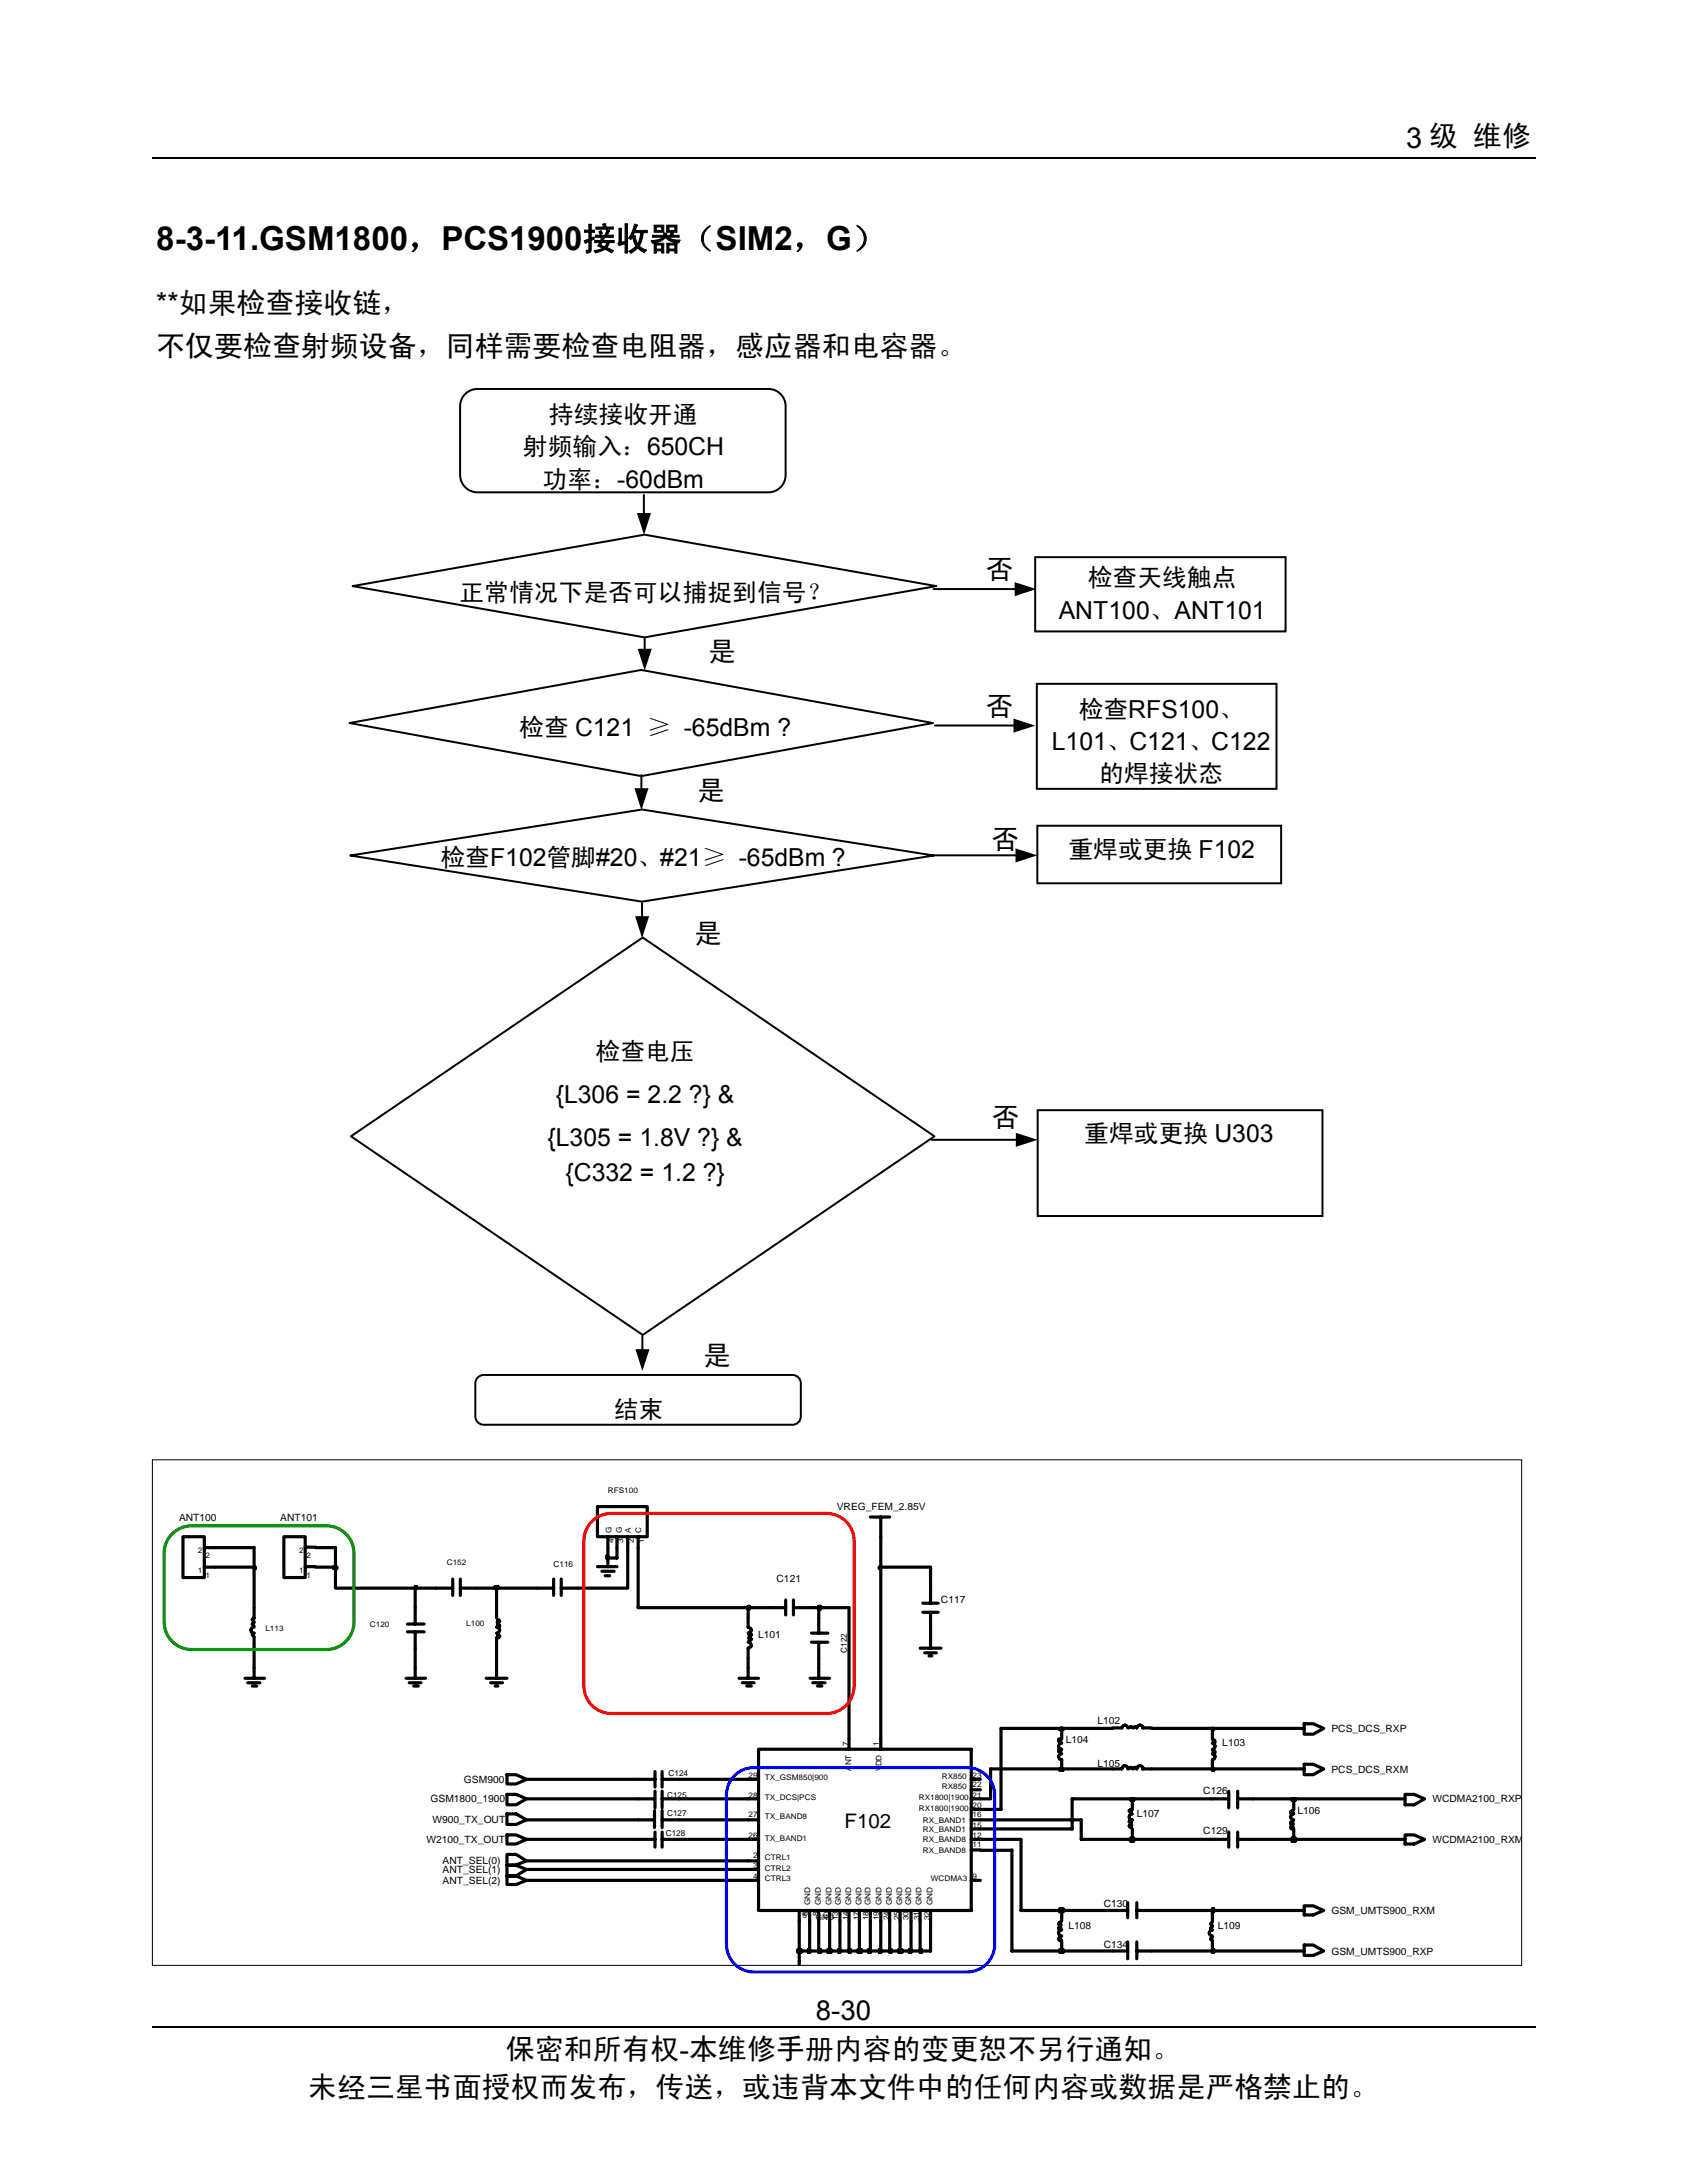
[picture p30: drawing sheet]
<svg xmlns="http://www.w3.org/2000/svg" width="216mm" height="279mm" viewBox="0 0 216 279" stroke-linecap="round" stroke-linejoin="round" font-family="sans-serif">
<defs><g id="words">
<text font-size="4.2" x="20" y="32">8-3-11.GSM1800，PCS1900接收器（SIM2，G）</text>
<g font-size="3.7">
<text x="180" y="18.9">3 级 维修</text>
<text x="20" y="40.1">**如果检查接收链，</text>
<text x="20" y="45.6">不仅要检查射频设备，同样需要检查电阻器，感应器和电容器。</text>
<text x="64.7" y="263.5">保密和所有权-本维修手册内容的变更恕不另行通知。</text>
<text x="39.4" y="268.3">未经三星书面授权而发布，传送，或违背本文件中的任何内容或数据是严格禁止的。</text>
</g>
<g font-size="3.5">
<text x="126.2" y="74.1">否</text>
<text x="90.6" y="84.5">是</text>
<text x="126.2" y="91.6">否</text>
<text x="89.2" y="102.3">是</text>
<text x="126.9" y="108.7">否</text>
<text x="88.9" y="120.8">是</text>
<text x="126.9" y="144.2">否</text>
<text x="90" y="174.7">是</text>
<text x="104.4" y="258.5">8-30</text>
</g>
<g font-size="3.2">
<text x="66.9" y="58.3">射频输入：650CH</text>
<text x="70.3" y="54.1">持续接收开通</text>
<text x="69.5" y="62.4">功率：-60dBm</text>
<text x="58.8" y="76.9">正常情况下是否可以捕捉到信号？</text>
<text x="139.2" y="75">检查天线触点</text>
<text x="135.5" y="79.2">ANT100、ANT101</text>
<text x="66.5" y="94.2">检查 C121 ≥ -65dBm ?</text>
<text x="134.6" y="96">L101、C121、C122</text>
<text x="138" y="91.9">检查RFS100、</text>
<text x="140.7" y="100.1">的焊接状态</text>
<text x="56.4" y="110.8">检查F102管脚#20、#21≥ -65dBm ?</text>
<text x="136.7" y="109.8">重焊或更换 F102</text>
<text x="76.2" y="135.6">检查电压</text>
<text x="71.1" y="141.1">{L306 = 2.2 ?} &amp;</text>
<text x="70.1" y="146.6">{L305 = 1.8V ?} &amp;</text>
<text x="138.8" y="146.1">重焊或更换 U303</text>
<text x="72.4" y="151.2">{C332 = 1.2 ?}</text>
<text x="78.6" y="181.4">结束</text>
</g>
<text font-size="2.6" x="108.1" y="234">F102</text>
<g font-size="1.3">
<text x="22.9" y="194.6">ANT100</text>
<text x="35.9" y="194.6">ANT101</text>
<text x="107.1" y="193.3">VREG_FEM_2.85V</text>
<text x="99.4" y="202.4">C121</text>
<text x="97" y="209.6">L101</text>
<text x="120.4" y="205.2">C117</text>
<text x="140.4" y="220.6">L102</text>
<text x="170.4" y="221.6">PCS_DCS_RXP</text>
<text x="136.4" y="223.1">L104</text>
<text x="140.4" y="226.2">L105</text>
<text x="156.4" y="223.5">L103</text>
<text x="170.4" y="226.9">PCS_DCS_RXM</text>
<text x="55.1" y="230.7">GSM1800_1900</text>
<text x="55.3" y="233.4">W900_TX_OUT</text>
<text x="59.4" y="228.2">GSM900</text>
<text x="145.5" y="232.6">L107</text>
<text x="154" y="229.6">C126</text>
<text x="166" y="232.2">L106</text>
<text x="183.3" y="230.7">WCDMA2100_RXP</text>
<text x="54.6" y="235.9">W2100_TX_OUT</text>
<text x="56.6" y="238.6">ANT_SEL(0)</text>
<text x="56.6" y="239.7">ANT_SEL(1)</text>
<text x="154" y="234.8">C129</text>
<text x="183.3" y="235.9">WCDMA2100_RXM</text>
<text x="56.6" y="241.1">ANT_SEL(2)</text>
<text x="141.3" y="244.1">C130</text>
<text x="170.4" y="245">GSM_UMTS900_RXM</text>
<text x="136.7" y="246.8">L108</text>
<text x="141.3" y="249.3">C134</text>
<text x="155.9" y="246.8">L109</text>
<text x="170.4" y="250.2">GSM_UMTS900_RXP</text>
</g>
<g font-size="1">
<text x="77.8" y="191">RFS100</text>
<text x="78.2" y="196.2" transform="rotate(-90 78.2 196.2)">G</text>
<text x="78.6" y="197.5" transform="rotate(-90 78.6 197.5)">4</text>
<text x="79.6" y="196.2" transform="rotate(-90 79.6 196.2)">G</text>
<text x="79.7" y="197.5" transform="rotate(-90 79.7 197.5)">3</text>
<text x="80.7" y="196.2" transform="rotate(-90 80.7 196.2)">A</text>
<text x="81.1" y="197.5" transform="rotate(-90 81.1 197.5)">2</text>
<text x="82" y="196.2" transform="rotate(-90 82 196.2)">C</text>
<text x="82.5" y="197.5" transform="rotate(-90 82.5 197.5)">1</text>
<text x="25.3" y="201.3">1</text>
<text x="25.3" y="198.8">2</text>
<text x="26.3" y="201.9">1</text>
<text x="26.3" y="199.4">2</text>
<text x="38.3" y="201.3">1</text>
<text x="38.3" y="198.8">2</text>
<text x="39.2" y="201.9">1</text>
<text x="39.2" y="199.4">2</text>
<text x="57.2" y="200.3">C152</text>
<text x="70.9" y="200.6">C116</text>
<text x="34" y="208.7">L113</text>
<text x="47.3" y="208.3">C120</text>
<text x="59.7" y="208.1">L100</text>
<text x="108.4" y="211.5" transform="rotate(-90 108.4 211.5)">C122</text>
<text x="85.6" y="227.3">C124</text>
<text x="95.8" y="227.6">29</text>
<text x="97.9" y="227.8">TX_GSM850|900</text>
<text x="108.6" y="223.5" transform="rotate(-90 108.6 223.5)">7</text>
<text x="108.9" y="225.9" transform="rotate(-90 108.9 225.9)">NT</text>
<text x="108.9" y="226.6" transform="rotate(-90 108.9 226.6)">A</text>
<text x="112.5" y="223.5" transform="rotate(-90 112.5 223.5)">1</text>
<text x="112.8" y="226" transform="rotate(-90 112.8 226)">DD</text>
<text x="112.8" y="226.7" transform="rotate(-90 112.8 226.7)">V</text>
<text x="120.5" y="227.7">RX850</text>
<text x="124.5" y="227.6">23</text>
<text x="85.4" y="230.1">C125</text>
<text x="85.4" y="232.5">C127</text>
<text x="95.8" y="232.6">27</text>
<text x="95.8" y="230.1">28</text>
<text x="97.9" y="232.9">TX_BAND8</text>
<text x="97.9" y="230.4">TX_DCS|PCS</text>
<text x="117.6" y="230.4">RX1800|1900</text>
<text x="117.6" y="231.8">RX1800|1900</text>
<text x="118.1" y="233.3">RX_BAND1</text>
<text x="120.5" y="229">RX850</text>
<text x="124.5" y="228.7">22</text>
<text x="124.5" y="233.9">15</text>
<text x="124.5" y="232.6">16</text>
<text x="124.5" y="231.4">20</text>
<text x="124.5" y="230.1">21</text>
<text x="85.2" y="235">C128</text>
<text x="95.8" y="235.2">26</text>
<text x="96.4" y="237.8">2</text>
<text x="96.4" y="239.1">3</text>
<text x="97.9" y="235.6">TX_BAND1</text>
<text x="97.9" y="238.1">CTRL1</text>
<text x="97.9" y="239.4">CTRL2</text>
<text x="118.1" y="234.4">RX_BAND1</text>
<text x="118.1" y="237.1">RX_BAND8</text>
<text x="118.1" y="235.8">RX_BAND8</text>
<text x="124.5" y="236.4">11</text>
<text x="124.5" y="235.2">12</text>
<text x="96.4" y="240.4">4</text>
<text x="97.9" y="240.8">CTRL3</text>
<text x="102.7" y="245.5">5</text>
<text x="103.4" y="245.2" transform="rotate(-90 103.4 245.2)">6</text>
<text x="103.7" y="243.8" transform="rotate(-90 103.7 243.8)">GND</text>
<text x="104.4" y="245.8">GND</text>
<text x="104.8" y="245.2" transform="rotate(-90 104.8 245.2)">8</text>
<text x="105" y="243.8" transform="rotate(-90 105 243.8)">GND</text>
<text x="106.1" y="245.8" transform="rotate(-90 106.1 245.8)">10</text>
<text x="106.4" y="243.8" transform="rotate(-90 106.4 243.8)">GND</text>
<text x="107.2" y="245.8" transform="rotate(-90 107.2 245.8)">13</text>
<text x="107.6" y="243.8" transform="rotate(-90 107.6 243.8)">GND</text>
<text x="108.6" y="245.8" transform="rotate(-90 108.6 245.8)">14</text>
<text x="108.9" y="243.8" transform="rotate(-90 108.9 243.8)">GND</text>
<text x="110" y="245.8" transform="rotate(-90 110 245.8)">17</text>
<text x="110.3" y="243.8" transform="rotate(-90 110.3 243.8)">GND</text>
<text x="111.1" y="245.8" transform="rotate(-90 111.1 245.8)">18</text>
<text x="111.4" y="243.8" transform="rotate(-90 111.4 243.8)">GND</text>
<text x="112.5" y="245.8" transform="rotate(-90 112.5 245.8)">19</text>
<text x="112.8" y="243.8" transform="rotate(-90 112.8 243.8)">GND</text>
<text x="113.8" y="245.8" transform="rotate(-90 113.8 245.8)">24</text>
<text x="114.1" y="243.8" transform="rotate(-90 114.1 243.8)">GND</text>
<text x="115.1" y="245.8" transform="rotate(-90 115.1 245.8)">25</text>
<text x="115.5" y="243.8" transform="rotate(-90 115.5 243.8)">GND</text>
<text x="116.3" y="245.8" transform="rotate(-90 116.3 245.8)">30</text>
<text x="116.6" y="243.8" transform="rotate(-90 116.6 243.8)">GND</text>
<text x="117.7" y="245.8" transform="rotate(-90 117.7 245.8)">31</text>
<text x="117.9" y="243.8" transform="rotate(-90 117.9 243.8)">GND</text>
<text x="119" y="245.8" transform="rotate(-90 119 245.8)">32</text>
<text x="119.1" y="240.8">WCDMA3</text>
<text x="119.3" y="243.8" transform="rotate(-90 119.3 243.8)">GND</text>
<text x="124.5" y="240.4">9</text>
</g>
</g></defs>
<path d="M19.5 20.3h177M19.5 259.4h177" fill="none" stroke="#000" stroke-width=".17"/>
<g fill="none" stroke="#000" stroke-width=".25">
<path d="M59.5 50.4l.5-.3 .5-.2 .6-.1h37.2a2.2 2.2 0 0 1 2.2 2.2v8.8a2.22 2.22 0 0 1-2.2 2.2h-37.2a2.22 2.22 0 0 1-2.2-2.2v-8.8l.1-.6 .2-.5zM45.1 75l37.4-6.6 37.3 6.6-37.3 6.6zM82.4 63.4v2.3M119.5 75.4h10.4M132.5 71.3h32v9.5h-32zM44.7 92.5l37.4-6.8 37.3 6.8-37.3 6.8zM82.1 99.2v1.7M82.5 81.7v1.4M119.7 92.9h10.1M132.7 87.5h30.7v13.5h-30.7zM44.8 109.5l37.4-5.9 37.3 5.9-37.3 5.9zM82.2 115.6v1.7"/>
<path d="M119.2 109.5h10.8M132.8 105.7h31.2v7.4h-31.2zM44.9 145.4l37.4-25.4 37.3 25.4-37.3 25.5zM119.3 145.9h10.7M132.8 142.1h36.4v13.5h-36.4zM61.3 176.2l.6-.2h39.5a1.07 1.07 0 0 1 1.1 1v4.3a1.06 1.06 0 0 1-1.1 1.1h-39.5a1.06 1.06 0 0 1-1.1-1.1v-4.3l.1-.3zM82.2 171v1.7"/>
</g>
<path d="M81.5 65.7h1.8l-.9 2.8zM129.9 74.5l2.7 .9-2.7 .9zM81.6 83h1.8l-.9 2.8zM129.7 92l2.8 .9-2.8 .9zM81.2 100.9h1.8l-.9 2.8zM81.3 117.3h1.8l-.9 2.8zM130 108.6l2.8 .9-2.8 .9zM130 145l2.8 .9-2.8 .9zM81.3 172.7h1.8l-.9 2.8z" fill="#000"/>
<g fill="none" stroke="#000" stroke-width=".41">
<path d="M23.4 196.7h2.7v5.2h-2.7zM26.1 198.1h1.4M36.3 196.7h2.8v5.2h-2.8zM39.1 198h1.3M76.5 192.8h6.3v3.9h-6.3zM77.8 196.7v1.4M77.8 199.4v1.1M79 196.7v1.4M80.3 196.7v1.4M81.7 196.7v1.4M111.4 194.2h2.5M112.7 194.2v2.5"/>
<path d="M26.1 200.6h1.4M31.4 214.8h2.5M31.7 215.4h1.6M32.3 215.8h.6M32.5 208.3h-.2l-.2 .3 .1 .3 .3 .1-.2 .2 .2 .2M32.5 205.8v1.3h-.1l-.1 .2 .2 .2M32.5 207.7h-.1l-.1 .2 .2 .2M32.5 209.6v1.3M32.5 213.4v1.4M39.1 200.5h1.3M52 214.8h2.5M52.1 207.9h2.2"/>
<path d="M52.1 208.9h2.2M52.4 215.4h1.5M52.9 215.8h.6M53.1 205.8v2.1M53.1 208.9v2M53.1 213.4v1.4M55.8 203.3h2.1M57.9 202.1v2.1M58.9 203.3h2.2M58.9 202.1v2.1M62.2 214.8h2.7M62.8 215.4h1.5"/>
<path d="M63.4 215.8h.3M63.5 208.3l.4 .2 .1 .1-.1 .3-.4 .1M63.5 205.8v1.3M63.5 209.6v1.3M63.5 213.4v1.4M63.7 207.3h.1l.2 .2-.3 .2-.1-.1M63.7 207.9h.1l.2 .2-.2 .1h-.2M63.7 209.3h.1l.2 .1-.2 .2h-.2M68.8 203.3h2.1M70.9 202.1v2.1M71.8 203.3h2.2M71.8 202.1v2.1"/>
<path d="M76.5 200.5h2.5M77 201.1h1.6M77.5 201.7h.5M94.6 214.8h2.5M95 215.4h1.5M95.6 215.8h.5M95.7 210.2l.4 .2v.2v.2l-.4 .1v1.4M95.7 207.1v1.2l.4 .2v.1v.3l-.4 .1M95.7 213.4v1.4M95.8 209.1l.1-.1 .2 .2-.1 .2h-.1M95.8 209.7l.2-.1 .1 .2-.1 .2h-.1M98.5 205.8h2"/>
<path d="M100.5 204.8v1.9M101.5 205.8h2.2M101.5 204.8v1.9M103.7 214.8h2.5M103.9 209h2M103.9 210.2h2M104 215.4h1.6M104.6 215.8h.6M104.8 207.1v1.9M104.8 210.2v2.1M104.8 213.4v1.4M117.8 210.9h2.6"/>
<path d="M118.1 205.2h2M118.1 206.4h2M118.3 211.5h1.5M118.9 211.9h.4M119.1 203.3v1.9M119.1 206.4v1.9M119.1 209.6v1.3M64.9 237.3h1.1l1.4 .9-1.4 .5h-1.1zM64.9 234.8h1.1l1.4 .6-1.4 .6h-1.1zM64.9 232.2h1.1l1.4 .7-1.4 .6h-1.1zM64.9 227.1h1.1l1.4 .6-1.4 .6h-1.1zM64.9 229.7h1.1l1.4 .5-1.4 .8h-1.1z"/>
<path d="M64.9 238.7h1.1l1.4 .6-1.4 .8h-1.1zM81.7 230.2h2.1M81.7 232.9h2.1M81.7 227.7h2.1M81.7 235.4h2.1M83.8 231.8v2.1M83.8 226.7v2M83.8 229.3v2.1M83.8 234.5v1.9M84.7 230.2h2.2M84.7 232.9h2.2M84.7 226.7v2"/>
<path d="M84.7 229.3v2.1M84.7 231.8v2.1M84.7 234.5v1.9M84.7 227.7h2.2M84.7 235.4h2.2M95.7 230.2h1.4M95.7 232.9h1.4M95.7 227.7h1.4M95.7 235.4h1.4M95.7 238.2h1.4M95.7 239.3h1.4M97.1 223.9h27.2v20.6h-27.2z"/>
<path d="M108.7 222.5v1.4M112.7 222.5v1.4M124.3 230.2h1.2M124.3 232.9h1.2M124.3 227.7h1.2M124.3 235.4h1.2M124.3 229.1h1.2M124.3 231.6h1.2M124.3 234.1h1.2M124.3 236.8h1.2M135.8 223.9h-.2a.21 .21 0 0 0 0 .3h.2M135.8 222.6h-.3v.2l.3 .1"/>
<path d="M135.9 224.5h-.3l-.1 .3 .1 .4h.3v1.2M135.9 223.1h-.3a.42 .42 0 0 0-.1 .5 .42 .42 0 0 0 .4 .3M135.9 221.2v1.3M142.4 221.2h1.2l.1-.3 .3-.1 .3 .2v.2M142.4 226.4h1.2v-.2l.3-.2 .4 .2v.2M144.5 221.2l.2-.2 .2 .2M144.5 226.4l.1-.2 .3 .1v.1M144.9 233.6h-.3l-.1 .1 .1 .2h.2M144.9 233l-.2-.1-.2 .3 .3 .1M144.9 231.6h-.3l-.1 .2 .1 .1h.2M144.9 232.2l-.3 .1-.1 .3 .1 .2 .3 .1M144.9 230.2v1.4"/>
<path d="M144.9 234.1v1.3M145.1 221.2l.2-.2 .2 .2v-.2a.42 .42 0 0 1 .7 0v.2h1.2M145.1 226.4l.1-.2 .3 .1v.1v-.2a.42 .42 0 0 1 .7 0v.2h1.2M155.2 235.4h2.1M155.2 223.1l.1 .1a.4 .4 0 0 1 0 .6l-.1 .1M155.2 224.5l.3 .1v.2v.2l-.3 .2v1.2M155.2 221.2v1.3M155.2 230.2h2.1M155.2 222.7h.3v.1v.3h-.3M155.2 224.1h.1l.2 .1v.2h-.3M157.3 234.5v1.9M157.3 229.3v2.1"/>
<path d="M158.4 234.5v1.9M158.4 235.4h2M158.4 230.2h2M158.4 229.3v2.1M165.5 231.8h-.1l-.2 .1v.2l.1 .1 .2-.1M165.5 233.2h-.3v.2h.3M165.5 233.7l-.3 .1v.2l.1 .1 .2-.1M165.6 232.2l-.4 .1v.3v.2l.4 .1M165.6 230.2v1.4M165.6 234.1v1.3M166.9 225.8h1.2l1.3 .6-1.3 .7h-1.2zM166.9 220.6h1.2l1.3 .6-1.3 .8h-1.2z"/>
<path d="M179.8 234.8h1.2l1.3 .6-1.3 .6h-1.2zM179.8 229.7h1.2l1.3 .5-1.3 .8h-1.2zM64.9 240.1h1.1l1.4 .6-1.4 .5h-1.1zM95.7 240.7h1.4M102.3 244.5v1.4M102.3 249.7v1.9M103.6 244.5v1.4M104.8 244.5v1.4M106.2 244.5v1.4M107.5 244.5v1.4M108.7 244.5v1.4M110 244.5v1.4"/>
<path d="M111.4 244.5v1.4M112.7 244.5v1.4M113.9 244.5v1.4M115.2 244.5v1.4M116.6 244.5v1.4M117.8 244.5v1.4M119.1 244.5v1.4M124.3 240.7h1.2M135.8 246.1l-.1-.1a.21 .21 0 0 0-.2 .2 .21 .21 0 0 0 .2 .2h.1M135.8 246.7l-.1-.1a.2 .2 0 0 0-.2 .2 .2 .2 0 0 0 .2 .2h.1M135.8 248l-.1-.1a.21 .21 0 0 0-.2 .3 .21 .21 0 0 0 .2 .2l.1-.1M135.9 247l-.3 .1-.1 .3v.2l.4 .2"/>
<path d="M135.9 244.5v1.4M135.9 248.4v1.3M142.4 244.5h1.9M142.4 249.7h1.9M144.3 243.5v2M144.3 248.5v2.2M145.5 243.5v2M145.5 244.5h1.9M145.5 249.7h1.9M145.5 248.5v2.2M155.2 246l-.3 .3 .3 .1M155.2 246.6l-.3 .2 .3 .2-.3 .1-.1 .3v.2l.4 .2"/>
<path d="M155.2 247.9l-.3 .3 .3 .2v1.3M155.2 244.5v1.4M166.9 243.9h1.2l1.3 .6-1.3 .6h-1.2zM166.9 248.9h1.2l1.3 .8-1.3 .6h-1.2z"/>
</g>
<path d="M102.1 249.5h.4v.4h-.4z" fill="#c2c2c2"/>
<path d="M102.1 249.5h.4v.4h-.4zM102.3 245.9v3.8h1.4" fill="none" stroke="#000" stroke-width=".41"/>
<path d="M103.4 249.5h.2v.4h-.2z" fill="#c2c2c2"/>
<path d="M103.4 249.5h.2v.4h-.2zM103.6 245.9v3.8h1.2" fill="none" stroke="#000" stroke-width=".41"/>
<path d="M104.8 249.5h.2v.4h-.2z" fill="#c2c2c2"/>
<path d="M104.8 249.5h.2v.4h-.2zM104.8 245.9v3.8h1.4" fill="none" stroke="#000" stroke-width=".41"/>
<path d="M105.9 249.5h.4v.4h-.4z" fill="#c2c2c2"/>
<path d="M105.9 249.5h.4v.4h-.4zM106.2 245.9v3.8h1.3" fill="none" stroke="#000" stroke-width=".41"/>
<path d="M107.3 249.5h.2v.4h-.2z" fill="#c2c2c2"/>
<path d="M107.3 249.5h.2v.4h-.2zM107.5 245.9v3.8h1.2" fill="none" stroke="#000" stroke-width=".41"/>
<path d="M108.7 249.5h.1v.4h-.1z" fill="#c2c2c2"/>
<path d="M108.7 249.5h.1v.4h-.1zM108.7 245.9v3.8h1.3" fill="none" stroke="#000" stroke-width=".41"/>
<path d="M109.8 249.5h.4v.4h-.4z" fill="#c2c2c2"/>
<path d="M109.8 249.5h.4v.4h-.4zM110 245.9v3.8h1.4" fill="none" stroke="#000" stroke-width=".41"/>
<path d="M111.2 249.5h.2v.4h-.2z" fill="#c2c2c2"/>
<path d="M111.2 249.5h.2v.4h-.2zM111.4 245.9v3.8h1.3" fill="none" stroke="#000" stroke-width=".41"/>
<path d="M112.5 249.5h.2v.4h-.2z" fill="#c2c2c2"/>
<path d="M112.5 249.5h.2v.4h-.2zM112.7 245.9v3.8h1.2" fill="none" stroke="#000" stroke-width=".41"/>
<path d="M113.9 249.5h.2v.4h-.2z" fill="#c2c2c2"/>
<path d="M113.9 249.5h.2v.4h-.2zM113.9 245.9v3.8h1.3" fill="none" stroke="#000" stroke-width=".41"/>
<path d="M115 249.5h.4v.4h-.4z" fill="#c2c2c2"/>
<path d="M115 249.5h.4v.4h-.4zM115.2 245.9v3.8h1.4" fill="none" stroke="#000" stroke-width=".41"/>
<path d="M116.4 249.5h.2v.4h-.2z" fill="#c2c2c2"/>
<path d="M116.4 249.5h.2v.4h-.2zM116.6 245.9v3.8h1.2" fill="none" stroke="#000" stroke-width=".41"/>
<path d="M117.8 249.5h.1v.4h-.1z" fill="#c2c2c2"/>
<path d="M129.5 236.8v12.9h6.4M117.8 249.5h.1v.4h-.1zM117.8 245.9v3.8h1.3v-3.8" fill="none" stroke="#000" stroke-width=".41"/>
<path d="M135.6 249.5h.4v.4h-.4z" fill="#c2c2c2"/>
<path d="M135.6 249.5h.4v.4h-.4zM135.9 249.7h6.5M147.4 249.7h7.8" fill="none" stroke="#000" stroke-width=".41"/>
<path d="M155.2 249.5h.1v.4h-.1z" fill="#c2c2c2"/>
<path d="M130.7 235.4v9.1h5.2M155.2 249.5h.1v.4h-.1zM155.2 249.5v.4h.1v-.4M155.2 249.7h11.7" fill="none" stroke="#000" stroke-width=".41"/>
<path d="M135.6 244.4h.4v.3h-.4z" fill="#c2c2c2"/>
<path d="M135.6 244.4h.4v.3h-.4zM135.6 244.3h.4v.4h-.4zM135.9 244.5h6.5M147.4 244.5h7.8" fill="none" stroke="#000" stroke-width=".41"/>
<path d="M155.2 244.4h.1v.3h-.1z" fill="#c2c2c2"/>
<path d="M67.4 239.3h28.3M67.4 238.2h28.3M67.4 235.4h14.3M86.9 235.4h8.8M125.5 236.8h4M125.5 235.4h5.2M138.4 232.9v2.5h6.5M67.4 240.7h28.3M155.2 244.3h.1v.4h-.1zM155.2 244.4v.3h.1v-.3M155.2 244.5h11.7" fill="none" stroke="#000" stroke-width=".41"/>
<path d="M144.7 235.2h.4v.5h-.4z" fill="#c2c2c2"/>
<path d="M144.7 235.2h.4v.5h-.4zM144.9 235.4h10.3M160.4 235.4h5.1" fill="none" stroke="#000" stroke-width=".41"/>
<path d="M165.4 235.2h.4v.5h-.4z" fill="#c2c2c2"/>
<path d="M67.4 232.9h14.3M67.4 230.2h14.3M86.9 232.9h8.8M86.9 230.2h8.8M125.5 232.9h12.9M126.8 226.4v3.8h-1.3M128.1 221.2v10.4h-2.6M144.9 230.2h-7.7v3.9h-11.7M165.4 235.2h.4v.5h-.4zM165.4 235.2v.5h.4v-.5M165.5 235.4h14.3" fill="none" stroke="#000" stroke-width=".41"/>
<path d="M144.7 230.2h.4v.2h-.4z" fill="#c2c2c2"/>
<path d="M144.7 230.2h.4v.2h-.4zM144.9 230.2h10.3M160.4 230.2h5.1" fill="none" stroke="#000" stroke-width=".41"/>
<path d="M165.4 230.2h.4v.2h-.4z" fill="#c2c2c2"/>
<path d="M67.4 227.7h14.3M86.9 227.7h8.8M126.8 226.4h9.1M165.4 230.2h.4v.2h-.4zM165.4 230.2v.2h.4v-.2M165.5 230.2h14.3" fill="none" stroke="#000" stroke-width=".41"/>
<path d="M135.6 226.4h.4v.2h-.4z" fill="#c2c2c2"/>
<path d="M135.6 226.4h.4v.2h-.4zM135.9 226.4h6.5M147.4 226.4h7.8" fill="none" stroke="#000" stroke-width=".41"/>
<path d="M155.2 226.4h.1v.2h-.1z" fill="#c2c2c2"/>
<path d="M108.7 205.8v16.7M112.7 200.6v21.9M128.1 221.2h7.8M155.2 226.4h.1v.2h-.1zM155.3 226.4v.2h-.1v-.2h11.7" fill="none" stroke="#000" stroke-width=".41"/>
<path d="M135.6 221.2h.4v.2h-.4z" fill="#c2c2c2"/>
<path d="M135.6 221.2h.4v.2h-.4zM135.9 221.2h6.5M147.4 221.2h7.8" fill="none" stroke="#000" stroke-width=".41"/>
<path d="M155.2 221.2h.1v.2h-.1z" fill="#c2c2c2"/>
<g fill="none" stroke="#000" stroke-width=".41">
<path d="M81.7 198.1v7.7h14v1.3M32.5 200.6v5.2M32.5 210.9v2.5M53.1 203.3v2.5M53.1 210.9v2.5M63.5 203.3v2.5M63.5 210.9v2.5M95.7 212.3v1.1M104.8 205.8v1.3M104.8 212.3v1.1M119.1 208.3v1.3M155.2 221.2h.1v.2h-.1z"/>
<path d="M155.3 221.2v.2h-.1v-.2h11.7"/>
</g>
<path d="M95.7 205.6h.2v.3h-.2z" fill="#c2c2c2"/>
<path d="M95.7 205.6h.2v.3h-.2zM95.7 205.6v.3h.2v-.3M95.7 205.8h2.8M103.7 205.8h1.1" fill="none" stroke="#000" stroke-width=".41"/>
<path d="M104.8 205.6h.2v.3h-.2z" fill="#c2c2c2"/>
<path d="M42.9 200.6v2.7h10.2M104.8 205.6h.2v.3h-.2zM104.8 205.8h3.9" fill="none" stroke="#000" stroke-width=".41"/>
<path d="M53.1 203.1h.2v.2h-.2z" fill="#c2c2c2"/>
<path d="M53.1 203.1h.2v.2h-.2zM53.1 203.3h2.7M61.1 203.3h2.4" fill="none" stroke="#000" stroke-width=".41"/>
<path d="M63.3 203.1h.4v.2h-.4z" fill="#c2c2c2"/>
<path d="M80.3 198.1v5.2h-6.3M27.5 200.6h5M63.3 203.1h.4v.2h-.4zM63.4 203.1h.3v.2h-.3zM63.5 203.3h5.3M119.1 200.6v2.7" fill="none" stroke="#000" stroke-width=".41"/>
<path d="M32.5 200.6h.2v.1h-.2z" fill="#c2c2c2"/>
<path d="M32.5 198.1v2.6h.2v-.1M32.5 200.6h.2v.1h-.2zM40.4 200.6h2.5" fill="none" stroke="#000" stroke-width=".41"/>
<path d="M42.7 200.6h.4v.1h-.4z" fill="#c2c2c2"/>
<path d="M42.9 198.1v2.5M42.7 200.6h.4v.1h-.4zM42.7 200.6v.1h.4v-.1" fill="none" stroke="#000" stroke-width=".41"/>
<path d="M112.5 200.6h.2v.1h-.2z" fill="#c2c2c2"/>
<path d="M112.7 196.7v3.9h6.4M112.5 200.6h.2v.1h-.2z" fill="none" stroke="#000" stroke-width=".41"/>
<path d="M77.6 199.2h.2v.2h-.2z" fill="#c2c2c2"/>
<path d="M27.5 198.1h5M40.4 198.1h2.5M77.6 199.2h.2v.2h-.2zM77.8 198.1v1.3h1.2v-1.3" fill="none" stroke="#000" stroke-width=".41"/>
<path d="M19.5 186.8h175.2v64.7h-175.2z" fill="none" stroke="#000" stroke-width=".13"/>
<path d="M22 196.3a3.5 3.5 0 0 1 2.5-1h17.3a3.5 3.5 0 0 1 3.5 3.5v8.8a3.5 3.5 0 0 1-3.5 3.5h-17.3a3.5 3.5 0 0 1-3.5-3.5v-8.8a3.5 3.5 0 0 1 1-2.5z" fill="none" stroke="#009300" stroke-width=".4"/>
<path d="M75.8 194.7a3.5 3.5 0 0 1 2.4-1h27.6a3.5 3.5 0 0 1 3.5 3.5v18.6a3.5 3.5 0 0 1-3.5 3.5h-27.6a3.5 3.5 0 0 1-3.5-3.5v-18.6a3.5 3.5 0 0 1 1.1-2.5z" fill="none" stroke="#f00" stroke-width=".4"/>
<path d="M94 227.3a3.5 3.5 0 0 1 2.5-1.1h27.3a3.5 3.5 0 0 1 3.5 3.5v19.2a3.5 3.5 0 0 1-3.5 3.5h-27.3a3.5 3.5 0 0 1-3.5-3.5v-19.2a3.5 3.5 0 0 1 1-2.4z" fill="none" stroke="#00f" stroke-width=".4"/>
<use href="#words"/>
</svg>
